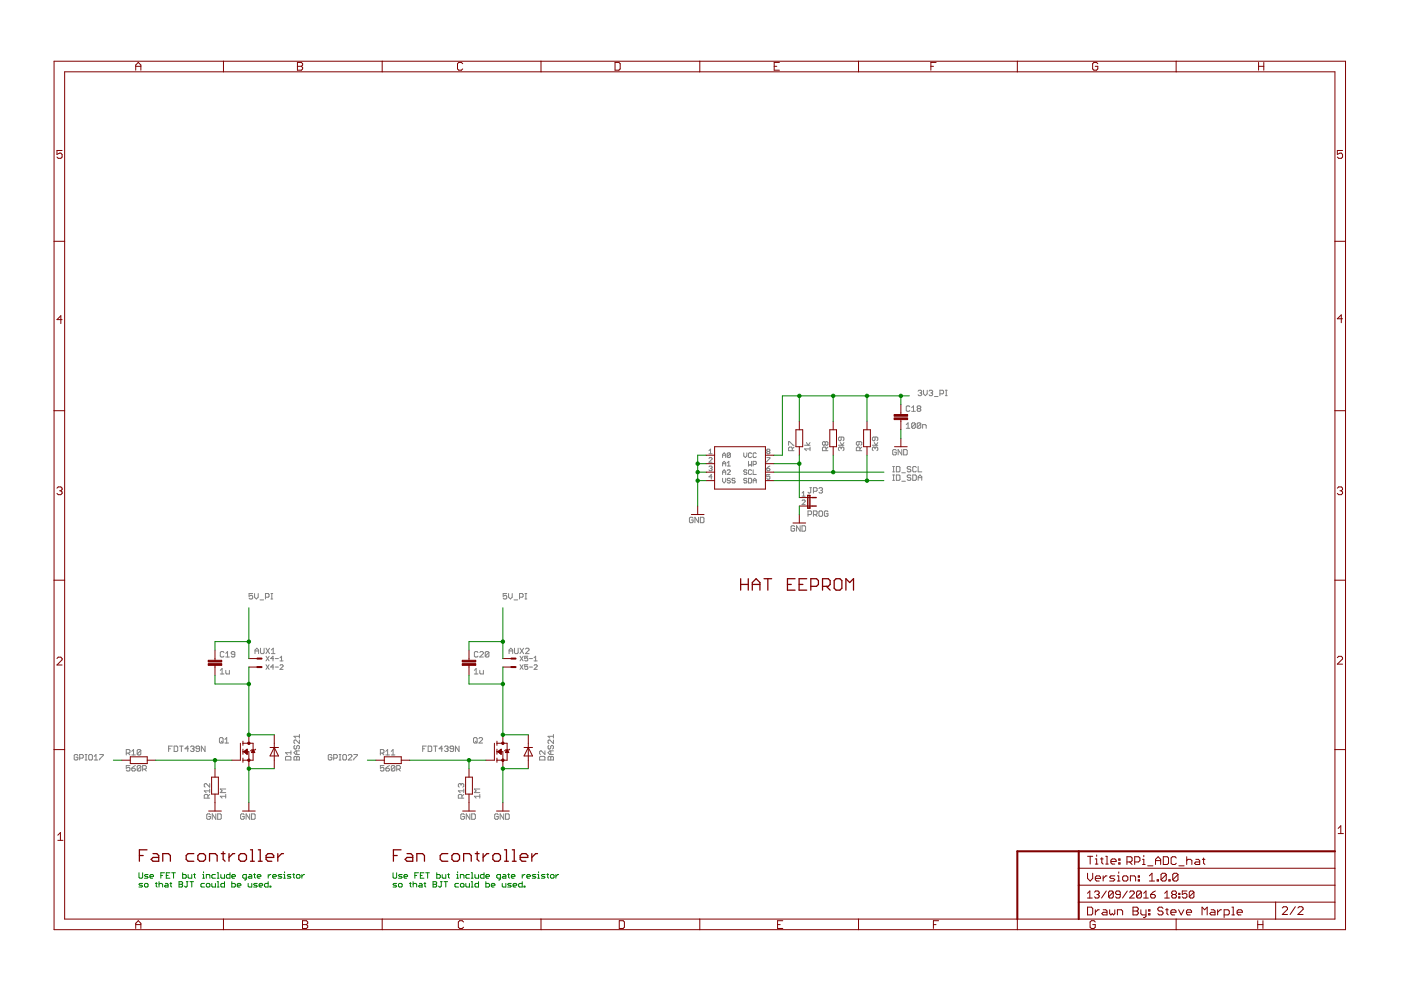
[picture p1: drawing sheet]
<svg xmlns="http://www.w3.org/2000/svg" width="420mm" height="297mm" viewBox="0 0 420 297" stroke-linecap="round" stroke-linejoin="round" font-family="sans-serif">
<g fill="none" stroke="#808080" stroke-width=".3">
<path d="M275.3 117.2l.3-.2h.5l.3 .2-.3 .6M275.9 117.8h.2M276.1 117.8l.3 .2-.3 .6h-.5l-.3-.3M277 117v1l.5 .6 .6-.6v-1M278.6 117.2l.3-.2h.5l.3 .2-.3 .6M279.1 117.8h.3M279.4 117.8l.3 .2-.3 .6h-.5l-.3-.3M280.2 118.9h1.1M281.9 118h.8l.3-.2v-.6l-.3-.2h-.8v1.6M283.5 117h.6M283.5 118.6h.6M283.8 117v1.6"/>
<path d="M212.6 137.4l.3-.2 .7 .2-1 1.2h1M212.6 135.1l.5-.5v1.4M212.6 136h1M212.6 139.9l.7-.2 .3 .2-.3 .5M216.7 137.1v-.9l.5-.5 .4 .5v.9M216.7 139.7v-1l.5-.4 .4 .4v1M216.7 136.4h.9M216.7 139h.9M218.1 138.7l.5-.4v1.4M218.1 139.7h.9M219 136l-.2-.3-.7 .3v.9M219 136v.9l-.2 .2-.7-.2"/>
<path d="M219 136l-.9 .9M223.1 135.7v1l.4 .4 .5-.4v-1M224.5 138.3v1.4l.4-.5 .5 .5v-1.4M225.4 136l-.2-.3-.7 .3v.9l.2 .2 .7-.2M225.9 139.2h.7l.2-.7-.2-.2h-.7v1.4M226.8 136l-.2-.3-.7 .3v.9l.2 .2 .7-.2M230 137.2h.9l-.9 1.4M230.2 135.3l-.2 .3 .2 .4 .7-.2-.2-.5M230.2 135.3l-.2-.2 .2-.5 .7 .3-.2 .4M230.2 135.3h.5M230.9 139.7l-.9 .7M236.5 133.5v-1.1h.3l1 1.1h.3"/>
<path d="M237.6 135.1v-.8l-.3-.3h-.5l-.3 .3v.8h1.6M238.1 134l-.5 .6M241.3 133.5h1.6M241.9 132.7l.5 .8 .5-.8M242.9 134.6h-1.6l.6 .5M242.9 134v1.1M247.5 132.7l-.3-.3-.5 .3v.5l.2 .3 .6-.3M247.5 132.7l.2-.3 .6 .3v.5l-.3 .3-.5-.3M247.5 132.7v.5M247.7 135.1v-.8l-.2-.3h-.6l-.2 .3v.8h1.6M248.3 134l-.6 .6M251.5 133.5h1.6"/>
<path d="M252 132.7l.5 .8 .6-.8M252.3 134.3l-.3-.3-.5 .3v.5l.2 .3M252.3 131v.8l-.3 .3-.5-.3v-.5l.2-.3h1.1l.3 .3v.5l-.3 .3M252.3 134.3l.2-.3 .6 .3v.5l-.3 .3M252.3 134.3v.3M257.6 132.4v.8l-.2 .3-.6-.3v-.5l.3-.3h1.1l.2 .3v.5l-.2 .3M257.9 135.1v-.8l-.3-.3h-.5l-.3 .3v.8h1.6M258.4 134l-.5 .6M261.6 133.5h1.6M262.2 132.7l.5 .8 .5-.8M262.4 134.3l-.2-.3-.6 .3v.5l.3 .3M262.4 134.3l.3-.3 .5 .3v.5l-.2 .3"/>
<path d="M262.4 131v.8l-.2 .3-.6-.3v-.5l.3-.3h1.1l.2 .3v.5l-.2 .3M262.4 134.3v.3M267.7 139.8h.6M268 139.8v1.6M268.8 135l-.3-.3h-.5l-.3 .3v1.1l.3 .3h.5l.3-.3v-.5h-.5M268.8 139.8h.8l.3 .3v1.1l-.3 .2h-.8zM270.4 134.7v1.7l-1.1-1.7v1.7M271 134.7h.8l.3 .3v1.1l-.3 .3h-.8zM271.8 127.3l.5-.6v1.7M271.8 128.4h1.1M272.9 121.9l-.3-.2h-.5l-.3 .2v1.1l.3 .3h.5l.3-.3M273.4 123.3h1.1"/>
<path d="M273.4 122.2l.6-.5v1.6M274.5 127v1.1l-.3 .3h-.5l-.3-.3M274.5 127l-.3-.3h-.5l-.3 .3v1.1M274.5 127l-1.1 1.1M275.3 122.5l-.2-.3 .2-.5h.6l.2 .2-.2 .6M275.3 122.5l-.2 .2 .2 .6h.6l.2-.3-.2-.5M275.3 122.5h.6M275.4 139.8v1.6h1M276.1 127v1.1l-.2 .3h-.6l-.2-.3M276.1 127l-.2-.3h-.6l-.2 .3v1.1M276.1 127l-1 1.1M276.7 128.4v-1.1h.8l.3 .3v.8"/>
<path d="M207.9 155.3l-.3-.3h-.6l-.2 .3v1.1l.2 .3h.6l.3-.3v-.5h-.6M209.5 155v1.7l-1.1-1.7v1.7M210 155h.8l.3 .3v1.1l-.3 .3h-.8zM213.1 140.4h.2M213.3 140.4l.3 .2-.3 .5-.7-.2M213.6 142.9h-1l.7-.7v1.4M216.7 142.2v-.9l.5-.5 .4 .5v.9M216.7 143.4v.9l.5 .5 .4-.5v-.9M216.7 141.5h.9M218.1 141.1l.2-.3 .7 .3-.9 1.1h.9M219 143.6l-.2-.2-.7 .2 .2 .5 .7 .2-.2 .5-.7-.3M220.5 143.6l-.3-.2-.7 .2 .3 .5 .7 .2-.3 .5-.7-.3"/>
<path d="M224 141.1l-.7-.3-.2 .5 .7 .2 .2 .5-.2 .2-.7-.2M224 143.6l-.7-.2-.2 .4 .7 .3 .2 .4-.2 .3-.7-.3M224.5 143.4h.7l.2 .2v.9l-.2 .3h-.7zM225.4 141.1l-.2-.3-.7 .3v.9l.2 .2 .7-.2M225.9 140.8v1.4h.9M225.9 144.1h.9M225.9 144.8v-1l.4-.4 .5 .4v1M230 140.4h.7l.2 .5-.7 .2zM230.9 142.2h-.9v.7l.4-.2 .5 .2-.2 .7-.7-.2M238.3 157.9l-.2-.3h-.6l-.3 .3v1.1l.3 .2h.6l.2-.2v-.6h-.5M240 157.6v1.6l-1.1-1.6v1.6M240.5 157.6h.8l.3 .3v1.1l-.3 .2h-.8z"/>
<path d="M240.5 147.8l.5-.5v1.4M240.5 148.7h1M240.5 150.1l.3-.2 .7 .2-1 1.2h1M242.3 154.2h.8l.3-.2v-.6l-.3-.3h-.8v1.7M242.9 146.2h.5M243.1 146.2v1.3l-.2 .3-.6-.3M243.9 154.2h.9l.2-.2v-.6l-.2-.3h-.9v1.7M243.9 147.3h.9l.2-.3v-.6l-.2-.2h-.9v1.6M244.5 154.2l.5 .6M245.6 146.4l.3-.2h.5l.3 .2-.3 .6M245.9 153.1h.5l.3 .3v1.1l-.3 .3h-.5l-.3-.3v-1.1zM246.1 147h.3"/>
<path d="M246.4 147l.3 .3-.3 .5h-.5l-.3-.3M248.3 153.4l-.2-.3h-.6l-.3 .3v1.1l.3 .3h.6l.2-.3v-.5h-.5M267.7 141.4h.6M267.7 144h.6M267.7 142.4h.6M268 142.4v1.6M268.8 142.4h.8l.3 .2v1.1l-.3 .3h-.8zM270.4 141.7h1.1M270.4 144.3h1.1M273.2 140.1l-.3-.3h-.5l-.3 .3 .3 .5h.5l.3 .3-.3 .5h-.5l-.3-.2M273.2 142.6l-.3-.2h-.5l-.3 .2 .3 .6h.5l.3 .2-.3 .6h-.5l-.3-.3M273.7 142.4h.8l.3 .2v1.1l-.3 .3h-.8z"/>
<path d="M274.8 140.1l-.3-.3h-.5l-.3 .3v1.1l.3 .2h.5l.3-.2M275.4 144v-1.1l.5-.5 .5 .5v1.1M275.4 143.2h1M75.8 177.9h-1.1v.8l.8-.2 .3 .2v.6l-.3 .2h-.5l-.3-.2M76.3 177.9v1.1l.6 .5 .5-.5v-1.1M78 179.8h1.1M79.6 179h.8l.3-.3v-.5l-.3-.3h-.8v1.6M81.3 177.9h.5M81.3 179.5h.5M81.5 177.9v1.6M152 177.9h-1.1v.8l.5-.2 .6 .2v.6l-.3 .2h-.5l-.3-.2M152.5 177.9v1.1l.6 .5 .5-.5v-1.1"/>
<path d="M154.2 179.8h1.1M155.8 179h.8l.3-.3v-.5l-.3-.3h-.8v1.6M157.4 177.9h.6M157.4 179.5h.6M157.7 177.9v1.6M67.2 195.6l-.3-.3h-.6l-.2 .3v1.1l.2 .2h.6l.3-.2M67.7 195.9l.5-.6v1.6M67.7 196.9h1.1M70.4 196.1h-.8l-.3-.2 .3-.6h.5l.3 .3v1.1l-.3 .2h-.5l-.3-.2M76.5 195.9v-1.1l.5-.5 .6 .5v1.1M76.5 195.1h1.1M78.1 194.3v1.3l.3 .3h.5l.3-.3v-1.3"/>
<path d="M79.8 194.3l1 1.6M79.8 196.7l.9 1.4M79.8 199.2l.9 1.4M80.7 196.7l-.9 1.4M80.7 199.2l-.9 1.4M80.8 194.3l-1 1.6M81.4 195.9h1.1M81.4 194.8l.5-.5v1.6M82.1 197.4h-.9l.7-.7v1.4M82.1 199.9h-.9l.7-.7v1.4M82.6 197.4h.9M82.6 199.9h.9"/>
<path d="M84 197.2l.4-.5v1.4M84 198.1h.9M84 199.5l.2-.3 .7 .3-.9 1.1h.9M143.3 195.6l-.2-.3h-.6l-.2 .3v1.1l.2 .2h.6l.2-.2M143.9 195.6l.3-.3h.5l.3 .3v.3l-1.1 1h1.1M146.6 195.6l-.3-.3h-.5l-.3 .3v1.1M146.6 195.6v1.1l-.3 .2h-.5l-.3-.2M146.6 195.6l-1.1 1.1M152.7 195.1h1.1M152.7 195.9v-1.1l.5-.5 .6 .5v1.1M154.3 194.3v1.3l.3 .3h.5l.3-.3v-1.3M155.9 194.3l1.1 1.6"/>
<path d="M156 196.7l.9 1.4M156 199.2l.9 1.4M156.9 196.7l-.9 1.4M156.9 199.2l-.9 1.4M157 194.3l-1.1 1.6M157.6 194.6l.3-.3h.5l.3 .3v.2l-1.1 1.1h1.1M158.3 196.7h-.9v.7l.4-.2 .5 .2-.2 .7-.7-.2M158.3 199.2h-.9v.7l.4-.2 .5 .2-.2 .7-.7-.2M158.8 197.4h.9M158.8 199.9h.9M160.2 198.1h.9M160.2 199.5l.2-.3 .7 .3-.9 1.1h.9"/>
<path d="M160.2 197.2l.4-.5v1.4M66.1 200.9l.5-.5v1.6M66.1 202h1.1M67.7 200.9v.8l.3 .3h.8v-1.1M142.3 202h1M142.3 200.9l.5-.5v1.6M143.9 200.9v.8l.3 .3h.8v-1.1M23.3 226.4l-.2-.2h-.6l-.3 .2v1.1l.3 .3h.6l.2-.3v-.5h-.5M23.9 227.2h.8l.3-.2v-.6l-.3-.2h-.8v1.6M25.5 227.8h.6M25.5 226.2h.6M25.8 226.2v1.6"/>
<path d="M26.9 226.2h.5l.3 .2v1.1l-.3 .3h-.5l-.3-.3v-1.1zM28.3 227.8h1M28.3 226.7l.5-.5v1.6M29.9 226.2h1.1v.2l-1.1 1.1v.3M37.9 225.7h.8l.3-.2v-.6l-.3-.2h-.8v1.6M38.4 225.7l.6 .6M39 229.5h-1.1v.8l.5-.3 .6 .3v.5l-.3 .3h-.6l-.2-.3M39.5 230.3h.8l.3 .5-.3 .3h-.5l-.3-.3zM39.5 225.2l.5-.5v1.6M39.5 226.3h1.1M40.6 229.5l-1.1 .8M42.2 229.7l-.2-.2h-.6l-.3 .2v1.1"/>
<path d="M42.2 229.7v1.1l-.2 .3h-.6l-.3-.3M42.2 224.9l-.2-.2h-.6l-.3 .2v1.1M42.2 224.9v1.1l-.2 .3h-.6l-.3-.3M42.2 229.7l-1.1 1.1M42.2 224.9l-1.1 1.1M42.8 230.5h.8l.3-.2v-.6l-.3-.2h-.8v1.6M43.3 230.5l.6 .6M50.6 224.4h.5M51.7 223.6h-1.1v1.7M52.2 223.6h.8l.3 .3v1.1l-.3 .3h-.8zM53.8 223.6h1.1M54.4 223.6v1.7"/>
<path d="M56.6 224.4h-1.1l.8-.8v1.7M57.1 223.9l.3-.3h.5l.3 .3-.3 .5M57.7 224.4h.2M57.9 224.4l.3 .3-.3 .6h-.5l-.3-.3M59.8 224.4h-.8l-.2-.2 .2-.6h.6l.2 .3v1.1l-.2 .3h-.6l-.2-.3M61.5 223.6v1.7l-1.1-1.7v1.7M62.4 239.2v-.8l-.3-.3h-.6l-.2 .3v.8h1.6M62.9 234.9v1l-1.1-1-.5 .2v.6l.2 .2M62.9 238.1l-.5 .6M62.9 237h-1.6l.5 .6M62.9 236.5v1.1M66.1 221.1h.5l.3 .3v1l-.3 .3h-.5l-.3-.3v-1z"/>
<path d="M66.4 222.2l.5 .5M67.5 222.7h1M67.5 221.6l.5-.5v1.6M67.7 238.7h-1.6l.5 .5M67.7 238.1v1.1M67.7 236.5h-1.6l.5 .5-.5 .6h1.6M85.6 227l.3-.3h1.1l.2 .3v.8h-1.6zM87.2 225.1v1M87.2 225.6h-1.6l.6 .5M88.2 227l.2-.3 .6 .3 .5-.3 .3 .3v.8h-1.6zM88.4 223.4l-.2 .3v.5l.5 .3 .3-.3v-.5l.5-.3 .3 .3v.5l-.3 .3M89 225.1v1"/>
<path d="M89 227v.8M89.8 221.8v1.1l-1.1-1.1-.5 .3v.5l.2 .3M89.8 220.2v1M89.8 225.1h-1.1l-.5 .5 .5 .5h1.1M89.8 220.7h-1.6l.5 .5M99.5 226.4l-.2-.2h-.6l-.3 .2v1.1l.3 .3h.6l.2-.3v-.5h-.5M100.1 227.2h.8l.3-.2v-.6l-.3-.2h-.8v1.6M101.7 227.8h.6M101.7 226.2h.6M102 226.2v1.6M102.8 226.4l.3-.2h.5l.3 .2v1.1l-.3 .3h-.5l-.3-.3zM104.4 226.4l.3-.2h.6l.2 .2v.3l-1.1 1.1h1.1"/>
<path d="M106.1 226.2h1.1v.2l-1.1 1.1v.3M114.1 225.7h.8l.2-.2v-.6l-.2-.2h-.8v1.6M114.6 225.7l.5 .6M115.1 229.5h-1v.8l.8-.3 .2 .3v.5l-.2 .3h-.6l-.2-.3M115.7 230.3h.8l.3 .5-.3 .3h-.5l-.3-.3zM115.7 226.3h1.1M115.7 225.2l.5-.5v1.6M116.8 229.5l-1.1 .8M117.3 226.3h1.1M117.3 225.2l.6-.5v1.6M118.4 229.7l-.2-.2h-.6l-.3 .2v1.1M118.4 229.7v1.1l-.2 .3h-.6l-.3-.3"/>
<path d="M118.4 229.7l-1.1 1.1M119 230.5h.8l.3-.2v-.6l-.3-.2h-.8v1.6M119.5 230.5l.6 .6M126.8 224.4h.5M127.8 223.6h-1v1.7M128.4 223.6h.8l.3 .3v1.1l-.3 .3h-.8zM130 223.6h1.1M130.6 223.6v1.7M132.8 224.4h-1.1l.8-.8v1.7M133.3 223.9l.3-.3h.5l.3 .3-.3 .5M133.9 224.4h.2M134.1 224.4l.3 .3-.3 .6h-.5l-.3-.3"/>
<path d="M136 224.4h-.8l-.2-.2 .2-.6h.6l.2 .3v1.1l-.2 .3h-.6l-.2-.3M137.7 223.6v1.7l-1.1-1.7v1.7M138.3 235.1l-.3-.2-.5 .2v.6l.2 .2M138.3 235.1l.2-.2 .6 .2v.6l-.3 .2M138.3 235.1v.3M138.5 239.2v-.8l-.2-.3h-.6l-.2 .3v.8h1.6M139.1 237h-1.6l.5 .6M139.1 238.1l-.6 .6M139.1 236.5v1.1M142.3 221.1h.5l.3 .3v1l-.3 .3h-.5l-.3-.3v-1zM142.5 222.2l.6 .5M143.6 221.4l.3-.3h.6l.2 .3v.2l-1.1 1.1h1.1"/>
<path d="M143.9 238.7h-1.6l.5 .5M143.9 236.5h-1.6l.5 .5-.5 .6h1.6M143.9 238.1v1.1M161.8 227l.3-.3h1.1l.2 .3v.8h-1.6zM163.4 225.1v1l-1.1-1h-.2l-.3 .2v.6l.3 .2M164.4 227l.2-.3 .6 .3 .5-.3 .3 .3v.8h-1.6zM164.6 223.4l-.2 .3v.5l.2 .3 .6-.3v-.5l.2-.3 .6 .3v.5l-.3 .3M165.2 225.1v1M165.2 227v.8M166 225.1h-1.1l-.5 .5 .5 .5h1.1M166 221.8v1.1l-1.1-1.1h-.3l-.2 .3v.5l.2 .3M166 220.7h-1.6l.5 .5"/>
<path d="M166 220.2v1M63.1 244.2l-.3-.3h-.5l-.3 .3v1.1l.3 .3h.5l.3-.3v-.5h-.6M64.7 243.9v1.7l-1.1-1.7v1.7M65.3 243.9h.8l.3 .3v1.1l-.3 .3h-.8zM73.2 244.2l-.2-.3h-.6l-.2 .3v1.1l.2 .3h.6l.2-.3v-.5h-.5M74.9 243.9v1.7l-1.1-1.7v1.7M75.4 243.9h.8l.3 .3v1.1l-.3 .3h-.8zM139.3 244.2l-.3-.3h-.5l-.3 .3v1.1l.3 .3h.5l.3-.3v-.5h-.6M140.9 243.9v1.7l-1.1-1.7v1.7M141.5 243.9h.8l.3 .3v1.1l-.3 .3h-.8zM149.4 244.2l-.2-.3h-.6l-.2 .3v1.1l.2 .3h.6l.2-.3v-.5h-.5M151.1 243.9v1.7l-1.1-1.7v1.7"/>
<path d="M151.6 243.9h.8l.3 .3v1.1l-.3 .3h-.8z"/>
</g>
<g fill="none" stroke="#800000" stroke-width=".38">
<path d="M222.1 173.5v3.4M222.1 175.2h2.3M224.4 173.5v3.4M225.6 175.2h2.3M225.6 176.9v-2.3l1.2-1.1 1.1 1.1v2.3M229.1 173.5h2.3M230.3 173.5v3.4M236.2 175.2h1.1M238.4 173.5h-2.2v3.4h2.2M239.6 175.2h1.2M241.9 173.5h-2.3v3.4h2.3M243.2 175.7h1.7l.5-.5v-1.2l-.5-.5h-1.7v3.4"/>
<path d="M246.7 175.7h1.7l.6-.5v-1.2l-.6-.5h-1.7v3.4M247.8 175.7l1.2 1.2M250.7 173.5h1.2l.6 .5v2.3l-.6 .6h-1.2l-.5-.6v-2.3zM253.7 176.9v-3.4l1.1 1.1 1.2-1.1v3.4M41.8 256.4h1.1M44.1 254.7h-2.3v3.4M45.9 255.9h1.1l.6 .5v1.7h-1.7l-.6-.5 .6-.6h1.7M48.8 258.1v-2.2h1.7l.6 .5v1.7M58.1 255.9h-1.7l-.6 .5v1.2l.6 .5h1.7M59.9 255.9h1.1l.6 .5v1.2l-.6 .5h-1.1l-.6-.5v-1.2zM62.8 258.1v-2.2h1.8l.5 .5v1.7M66.4 255.9h1.1"/>
<path d="M66.9 255.3v2.3l.6 .5M68.7 255.9v2.2M70.4 255.9h-.6l-1.1 1.1M71.6 256.4l.6-.5h1.1l.6 .5v1.2l-.6 .5h-1.1l-.6-.5zM75.1 254.7h.6v3.4M75.1 258.1h1.2M77.5 254.7h.5v3.4M77.5 258.1h1.1M79.8 257h2.3v-.6l-.6-.5h-1.1l-.6 .5v1.2l.6 .5h1.1M83.3 255.9v2.2M85 255.9h-.5l-1.2 1.1M118 256.4h1.1"/>
<path d="M120.3 254.7h-2.3v3.4M122.1 255.9h1.1l.6 .5v1.7h-1.7l-.6-.5 .6-.6h1.7M125 258.1v-2.2h1.7l.6 .5v1.7M134.3 255.9h-1.7l-.6 .5v1.2l.6 .5h1.7M136.1 255.9h1.1l.6 .5v1.2l-.6 .5h-1.1l-.6-.5v-1.2zM139 258.1v-2.2h1.8l.5 .5v1.7M142.5 255.9h1.2M143.1 255.3v2.3l.6 .5M144.9 255.9v2.2M146.6 255.9h-.6l-1.1 1.1M148.4 255.9h1.1l.6 .5v1.2l-.6 .5h-1.1l-.6-.5v-1.2zM151.3 254.7h.6v3.4"/>
<path d="M151.3 258.1h1.2M153.6 254.7h.6v3.4M153.6 258.1h1.2M156 257h2.3v-.6l-.6-.5h-1.1l-.6 .5v1.2l.6 .5h1.1M159.5 255.9v2.2M161.2 255.9h-.6l-1.1 1.1"/>
</g>
<g fill="none" stroke="#800000" stroke-width=".3">
<path d="M16.2 18.4h387.3v260.3h-387.3zM40.7 19.9h1.5M67 18.4v3.1M89.2 19.9h1.2M89.2 18.7h1.2l.4 .4v.4l-.4 .4 .4 .4v.4l-.4 .3h-1.2zM114.6 18.4v3.1M138.8 19.1l-.4-.4h-.8l-.4 .4v1.6l.4 .3h.8l.4-.3M162.2 18.4v3.1M184.4 18.7h1.2l.4 .4v1.6l-.4 .3h-1.2zM209.9 18.4v3.1M232.2 19.9h.8M233.7 18.7h-1.5v2.3h1.5"/>
<path d="M257.5 18.4v3.1M279.2 19.9h.8M280.7 18.7h-1.5v2.3M305.1 18.4v3.1M329.2 19.1l-.4-.4h-.7l-.4 .4v1.6l.4 .3h.7l.4-.3v-.8h-.7M352.7 18.4v3.1M377.4 18.7v2.3M377.4 19.9h1.6M379 18.7v2.3M19.4 21.5h380.9v254h-380.9zM40.7 21v-1.5l.8-.8 .7 .8v1.5M18.6 45.1h-1.5v1.2l.8-.4h.3l.4 .4v.8l-.4 .4h-.7l-.4-.4"/>
<path d="M402.6 45.1h-1.5v1.2l1.2-.4 .3 .4v.8l-.3 .4h-.8l-.4-.4M16.2 72.3h3.2M400.3 72.3h3.2M18.6 95.8h-1.5l1.1-1.2v2.4M402.6 95.5h-1.5l1.2-1.1v2.3M16.2 123.1h3.2M211.8 136.4h2.5M211.8 139h2.5M214.3 133.9h15.3v12.7h-15.3zM229.6 136.4h2.5M229.6 139h2.5M238.7 128.8h2v5.1h-2z"/>
<path d="M239.7 126.3v2.5M239.7 133.9v2.5M248.9 128.8h2v5.1h-2zM249.9 126.3v2.5M249.9 133.9v2.5M259 128.8h2v5.1h-2zM260 126.3v2.5M260 133.9v2.5M268.3 133.9h3.8M270.2 121.2v3M270.2 125.8v3M270.2 131.4v2.5"/>
<path d="M400.3 123.1h3.2M17.1 146.3l.4-.4h.7l.4 .4v.4l-.4 .4M17.9 147.1h.3M18.2 147.1l.4 .4v.4l-.4 .4h-.7l-.4-.4M207.3 154.2h3.8M209.2 151.7v2.5M211.8 141.5h2.5M211.8 144.1h2.5M229.6 141.5h2.5M229.6 144.1h2.5M237.8 156.8h3.8M239.7 154.2v2.6"/>
<path d="M239.7 149.1h3.8M239.7 151.7h3.8M401.1 146.3l.4-.4h.8l.3 .4v.4l-.3 .4M401.8 147.1h.5M402.3 147.1l.3 .4v.4l-.3 .4h-.8l-.4-.4M16.2 173.9h3.2M400.3 173.9h3.2M17.1 197.4l.4-.4h.7l.4 .4v.4l-1.5 1.5h1.5M64.5 194.9v3M64.5 199.4v3.1M74.6 197.4h2.6M74.6 199.9h2.6"/>
<path d="M140.7 194.9v3M140.7 199.4v3.1M150.8 197.4h2.6M150.8 199.9h2.6M401.1 197.1l.4-.4h.8l.3 .4v.4l-1.5 1.6h1.5M16.2 224.7h3.2M36.5 227.9h2.6M39.1 226.8h5.1v2.1h-5.1zM44.2 227.9h2.5M63.5 232.9h2v5.1h-2zM64.5 230.4v2.5M64.5 238v5.1"/>
<path d="M72.1 222.8v5.1h-2.5M72.9 222.8h3v5.1h-3M72.9 225.3h1.7v5.1M72.9 222.1v1.3M72.9 224.6v1.5M72.9 227.2v1.3M73.1 225.3l1-.7v1.5zM73.1 225.3h1M73.2 225.2h.9M73.3 225.5h.8M73.4 225.1h.7M73.4 225.6h.7"/>
<path d="M73.6 225h.5M73.6 225.7h.5M73.7 224.9h.4M73.8 225.8h.3M73.9 224.7h.2M73.9 226h.2M74 224.6h.1M74.1 226.1h.1M74.6 220.2v2.6M75.5 225.5h.8M75.5 225.3h.7M75.6 225.2h.6"/>
<path d="M75.7 225.1h.4M75.8 225h.2M75.9 224.9h.1M75.9 224.8l.5 .8h-1zM76.7 224.6l-.3 .2h-1l-.3 .3M81 224h2.5M82.3 220.2v10.2M82.3 224l1.2 2.6h-2.5zM112.7 227.9h2.6M115.3 226.8h5v2.1h-5zM120.3 227.9h2.6M139.6 232.9h2.1v5.1h-2.1z"/>
<path d="M140.7 230.4v2.5M140.7 238v5.1M148.3 222.8v5.1h-2.6M149 222.8h3.1v5.1h-3.1M149 225.3h1.8v5.1M149 222.1v1.3M149 224.6v1.5M149 227.2v1.3M149.3 225.3l1-.7v1.5zM149.3 225.3h1M149.4 225.2h.9M149.5 225.5h.8"/>
<path d="M149.6 225.1h.7M149.6 225.6h.7M149.8 225h.5M149.8 225.7h.5M149.9 224.9h.4M149.9 225.8h.4M150.1 224.7h.2M150.1 226h.2M150.2 224.6h.1M150.3 226.1h.1M150.8 220.2v2.6M151.7 225.5h.8"/>
<path d="M151.7 225.3h.7M151.8 225.2h.6M151.9 225.1h.4M152 225h.2M152.1 224.9h.1M152.1 224.8l.5 .8h-1zM152.8 224.6l-.2 .2h-1l-.3 .3M157.2 224h2.5M158.4 224l1.3 2.6h-2.5zM158.4 220.2v10.2M400.3 224.7h3.2M17.3 250.3l.8-.7v2.3"/>
<path d="M17.3 251.9h1.6M62.6 243.1h3.8M72.7 243.1h3.8M74.6 240.6v2.5M138.7 243.1h3.9M148.9 243.1h3.8M150.8 240.6v2.5M326.2 256.7h1.5M326.9 256.7v2.3M328.5 257.5h.4v1.5M328.5 259h.8M328.9 256.3v.4"/>
<path d="M330.1 257.5h.7M330.4 257v1.6l.4 .4M331.6 256.7h.4v2.3M331.6 259h.8M333.2 258.2h1.5v-.4l-.4-.3h-.7l-.4 .3v.8l.4 .4h.7M335.5 257.5h.4v.3h-.4zM335.5 258.6h.4v.4h-.4zM338 258.4h1.1l.4-.4v-.8l-.4-.4h-1.1v2.3M338.8 258.4l.7 .7M340.3 258.4h1.2l.4-.4v-.8l-.4-.4h-1.2v2.3M342.6 257.6h.4v1.5M342.6 259.1h.8"/>
<path d="M343 256.4v.4M344.2 259.5h1.6M346.5 259.1v-1.5l.8-.8 .8 .8v1.5M346.5 258h1.6M348.9 256.8h1.2l.3 .4v1.5l-.3 .4h-1.2zM352.8 257.2l-.4-.4h-.8l-.4 .4v1.5l.4 .4h.8l.4-.4M353.5 259.5h1.6M355.9 258l.4-.4h.8l.3 .4v1.1M355.9 256.8v2.3M358.6 257.6h.8l.4 .4v1.1h-1.2l-.4-.4 .4-.3h1.2M360.6 257.6h.8M361 257.2v1.5l.4 .4"/>
<path d="M401.3 248.3l.8-.8v2.4M401.3 249.9h1.6M40.7 278.3v-1.5l.8-.8 .7 .8v1.5M40.7 277.1h1.5M67 275.5v3.2M90.7 277.1h1.2M90.7 276h1.2l.4 .4v.4l-.4 .3 .4 .4v.4l-.4 .4h-1.2zM114.6 275.5v3.2M139 276.4l-.4-.4h-.8l-.3 .4v1.5l.3 .4h.8l.4-.4M162.2 275.5v3.2M185.7 276h1.2l.4 .4v1.5l-.4 .4h-1.2zM209.9 275.5v3.2"/>
<path d="M233.2 277.1h.8M234.8 276h-1.6v2.3h1.6M257.5 275.5v3.2M279.9 277.1h.8M281.5 276h-1.6v2.3M305.1 275.5v3.2M323.5 270.4h76.8M323.5 265.3h76.8M323.5 260.2h76.8M326.1 267.8l.7-.7v2.1M326.1 269.2h1.5M326.2 271.9h1.1l.4 .4v1.6l-.4 .3h-1.1z"/>
<path d="M326.2 261.7v1.6l.7 .8 .8-.8v-1.6M328.3 267.4l.3-.3h.7l.3 .3v.4l-.3 .3M328.5 276.4l-.4-.4h-.8l-.4 .4v1.5l.4 .4h.8l.4-.4v-.8h-.8M328.5 263.3h1.6v-.4l-.4-.4h-.8l-.4 .4v.8l.4 .4h.8M328.5 272.7v1.5M329 268.1h.3M329.3 268.1l.3 .4v.3l-.3 .4h-.7l-.3-.4M329.7 272.7h-.4l-.8 .8M330.8 272.7h.8l.4 .4v1.1h-1.2l-.4-.3 .4-.4h1.2M330.8 262.5v1.6M331.8 267.1l-1.5 2.1M332 262.5h-.4l-.8 .8"/>
<path d="M332.8 272.7v1.2l.4 .3 .4-.3 .3 .3 .4-.3v-1.2M333.9 267.4v1.4l-.4 .4h-.7l-.3-.4M333.9 267.4l-.4-.3h-.7l-.3 .3v1.4M333.9 267.4l-1.4 1.4M334.3 262.5h-1.1l-.4 .4 .4 .4h.7l.4 .4-.4 .4h-1.1M335.1 274.2v-1.5h1.2l.4 .4v1.1M335.1 264.1h.8M335.1 262.5h.4v1.6M335.5 261.3v.4M336 268.1h-1.1l-.3-.3v-.4l.3-.3h.7l.4 .3v1.4l-.4 .4h-.7l-.3-.4M336.7 262.9l.4-.4h.7l.4 .4v.8l-.4 .4h-.7l-.4-.4zM338.1 267.1l-1.4 2.1"/>
<path d="M338.8 267.4l.3-.3h.7l.4 .3v.4l-1.4 1.4h1.4M339 264.1v-1.6h1.2l.4 .4v1.2M339.8 271.9h1.2l.4 .4v.4l-.4 .4 .4 .4v.4l-.4 .3h-1.2zM339.8 273.1h1.2M341.4 263.7h.3v.4h-.3zM341.4 262.5h.3v.4h-.3zM342.1 272.7v1.2l.4 .3h1.2M342.3 267.4v1.4l-.4 .4h-.7l-.3-.4M342.3 267.4l-.4-.3h-.7l-.3 .3v1.4M342.3 267.4l-1.4 1.4M343 269.2h1.4M343 267.8l.7-.7v2.1"/>
<path d="M343.7 272.7v1.9l-.4 .4h-.4M344.5 272.7h.4v.4h-.4zM344.5 273.9h.4v.3h-.4zM344.7 262.5l.8-.8v2.4M344.7 264.1h1.5M345.1 268.1h1l.4 .4v.3l-.4 .4h-.7l-.3-.4zM346.5 267.1l-1.4 1M347 263.7h.4v.4h-.4zM348.8 272.3l-.4-.4h-.8l-.4 .4v.4l.4 .4h.8l.4 .4v.4l-.4 .3h-.8l-.4-.3M349.3 267.8l.7-.7v2.1M349.3 269.2h1.4M349.6 272.7h.8"/>
<path d="M349.8 262.1v1.6l-.4 .4h-.8l-.4-.4M349.8 262.1l-.4-.4h-.8l-.4 .4v1.6M349.8 262.1l-1.6 1.6M350 272.3v1.6l.4 .3M350.5 263.7h.4v.4h-.4zM351.1 273.5h1.6v-.4l-.4-.4h-.8l-.4 .4v.8l.4 .3h.8M351.7 268.1l-.3 .4v.3l.3 .4h.7l.4-.4v-.3l-.4-.4M351.7 268.1l-.3-.3v-.4l.3-.3h.7l.4 .3v.4l-.4 .3M351.7 268.1h.7M352.7 275.5v3.2M353.3 262.1v1.6l-.4 .4h-.8l-.4-.4M353.3 262.1l-.4-.4h-.8l-.4 .4v1.6"/>
<path d="M353.3 262.1l-1.6 1.6M353.5 272.7l.7 1.5 .8-1.5M353.5 268.8h.3v.4h-.3zM353.5 267.8h.3v.3h-.3zM355.8 273.5h1.6v-.4l-.4-.4h-.8l-.4 .4v.8l.4 .3h.8M356 267.1h-1.4v1l.7-.3h.3l.4 .3v.7l-.4 .4h-.7l-.3-.4M358.1 267.4v1.4l-.4 .4h-.7l-.3-.4M358.1 267.4l-.4-.3h-.7l-.3 .3v1.4M358.1 267.4l-1.4 1.4M360.5 274.2v-2.3l.8 .8 .7-.8v2.3M363.2 272.7h.8l.4 .4v1.1h-1.2l-.4-.3 .4-.4h1.2M365.2 272.7v1.5"/>
<path d="M366.3 272.7h-.3l-.8 .8M367.1 274.2h1.2l.4-.3v-.8l-.4-.4h-1.2v2.3M369.4 271.9h.4v2.3M369.4 274.2h.8M371 273.5h1.6v-.4l-.4-.4h-.8l-.4 .4v.8l.4 .3h.8M377.2 277.1h1.6M377.2 276v2.3M378.8 276v2.3M382.6 270.4v5.1M384.6 272.2l.4-.4h.7l.4 .4v.4l-1.5 1.5h1.5M388.5 271.8l-1.6 2.3M389.2 272.2l.4-.4h.8l.4 .4v.4l-1.6 1.5h1.6"/>
</g>
<path d="M77.2 197.4h1.2M77.2 199.9h1.2M153.4 197.4h1.2M153.4 199.9h1.2M323.5 255.2v20.3M400.3 255.2h-95.2v20.3" fill="none" stroke="#800000" stroke-width=".61"/>
<g fill="#800000" stroke="#800000" stroke-width=".3">
<circle cx="74.6" cy="227.9" r=".36"/>
<circle cx="74.6" cy="222.8" r=".36"/>
<circle cx="150.8" cy="227.9" r=".36"/>
<circle cx="150.8" cy="222.8" r=".36"/>
</g>
<g fill="#800000" stroke="#800000" stroke-width=".3">
<path d="M62.4 198.9h4.1v.5h-4.1z"/>
<path d="M62.4 197.9h4.1v.5h-4.1z"/>
<path d="M138.6 198.9h4.1v.5h-4.1z"/>
<path d="M138.6 197.9h4.1v.5h-4.1z"/>
<path d="M268.1 125.3h4.1v.5h-4.1z"/>
<path d="M268.1 124.2h4.1v.6h-4.1z"/>
</g>
<path d="M242.3 148.5h.6v3.8h-.6zM243.5 149.1h1.3M243.5 151.7h1.3" fill="none" stroke="#800000" stroke-width=".42"/>
<g fill="none" stroke="#008000" stroke-width=".3">
<path d="M239.7 118.7v7.6M249.9 118.7v7.6M260 118.7v7.6M270.2 118.7v2.5M272.7 118.7h-38.1v17.7h-2.5M209.2 139h2.6M211.8 136.4h-2.6v15.3M232.1 139h7.6M239.7 136.4v12.7M249.9 136.4v5.1M260 136.4v7.7M270.2 128.8v2.6"/>
<path d="M209.2 144.1h2.6M209.2 141.5h2.6M232.1 144.1h33M232.1 141.5h33M239.7 151.7v2.5M74.6 182.2v15.2M74.6 199.9v20.3h7.7M74.6 192.3h-10.1v2.6M150.8 182.2v15.2M150.8 199.9v20.3h7.6M150.8 192.3h-10.1v2.6M64.5 202.5v2.5h10.1"/>
<path d="M140.7 202.5v2.5h10.1M34 227.9h2.5M46.7 227.9h22.9M64.5 227.9v2.5M82.3 230.4h-7.7v10.2M110.2 227.9h2.5M122.9 227.9h22.8M140.7 227.9v2.5M158.4 230.4h-7.6v10.2M41.7 261.6v1.4l.3 .2h.5l.3-.2v-1.4M42.8 264.8h-.8l-.3 .3 1.1 .5-.3 .3h-.8M43.3 265.1l.3-.3h.5l.3 .3v.5l-.3 .3h-.5l-.3-.3z"/>
<path d="M44.4 262.1h-.8l-.3 .3 1.1 .6-.3 .2h-.8M45 262.7h1l-.2-.6h-.6l-.2 .3v.6l.2 .2h.6M46.6 264.8h.5M46.9 264.5v1.1l.2 .3M47.7 265.1l.3-.3h.5l.3 .3v.8M47.7 264.3v1.6M48.2 262.4h.6M49.3 261.6h-1.1v1.6M49.6 264.8h.5l.3 .3v.8h-.8l-.3-.3 .3-.3h.8M49.9 262.4h.5M50.9 261.6h-1v1.6h1M51 264.8h.5"/>
<path d="M51.2 264.5v1.1l.3 .3M51.5 261.6h1.1M52 261.6v1.6M53.7 264.3h.8l.3 .2-.3 .6 .3 .5-.3 .3h-.8zM53.7 265.1h.8M54.8 261.6v1.6h.8l.3-.2v-.6l-.3-.3h-.8M55.9 264.3h.5M56.1 264.3v1.3l-.2 .3-.6-.3M56.4 262.1v.9l.3 .2h.8v-1.1M57 264.3h1M57.5 264.3v1.6M58.1 262.1h.5"/>
<path d="M58.3 261.9v1.1l.3 .2M60.8 263.2h.5M60.8 262.1h.2v1.1M61 261.3v.3M61.3 264.8h-.8l-.3 .3v.5l.3 .3h.8M61.9 263.2v-1.1h.8l.2 .3v.8M62.1 264.8h.6l.2 .3v.5l-.2 .3h-.6l-.2-.3v-.5zM63.5 264.8v.8l.3 .3h.8v-1.1M64.6 262.1h-.8l-.3 .3v.6l.3 .2h.8M65.2 263.2h.5M65.2 261.6h.2v1.6M65.2 264.3h.2v1.6"/>
<path d="M65.2 265.9h.5M66.2 262.1v.9l.3 .2h.8v-1.1M67.3 264.3v1.6h-.8l-.3-.3v-.5l.3-.3h.8M69 261.6v1.6h-.8l-.3-.2v-.6l.3-.3h.8M69.5 262.7h1.1l-.3-.6h-.5l-.3 .3v.6l.3 .2h.5M69.5 264.3v1.6h.8l.3-.3v-.5l-.3-.3h-.8M71.1 265.3h1.1l-.2-.5h-.6l-.3 .3v.5l.3 .3h.6M73.9 263.2h-.8l-.3-.2v-.6l.3-.3h.8v1.4l-.6 .3M74.4 264.8v.8l.3 .3h.8v-1.1M74.7 262.1h.5l.3 .3v.8h-.8l-.3-.2 .3-.3h.8M76.1 262.1h.5M76.3 261.9v1.1l.3 .2"/>
<path d="M77.2 262.7h1l-.2-.6h-.6l-.2 .3v.6l.2 .2h.6M77.2 264.8h-.9l-.2 .3 1.1 .5-.3 .3h-.8M77.7 265.3h1.1l-.3-.5h-.5l-.3 .3v.5l.3 .3h.5M80.4 264.3v1.6h-.8l-.3-.3v-.5l.3-.3h.8M80.4 262.1v1.1M81 265.6h.2v.3h-.2zM81.2 262.1h-.2l-.6 .6M81.8 262.7h1.1l-.3-.6h-.5l-.3 .3v.6l.3 .2h.5M84.5 262.1h-.8l-.3 .3 .3 .3h.5l.3 .3-.3 .2h-.8M85.1 263.2h.5M85.1 262.1h.2v1.1M85.3 261.3v.3"/>
<path d="M87.2 262.1h-.8l-.3 .3 1.1 .6-.2 .2h-.9M87.8 262.1h.5M88.1 261.9v1.1l.2 .2M88.9 262.4l.3-.3h.5l.3 .3v.6l-.3 .2h-.5l-.3-.2zM90.5 262.1v1.1M91.3 262.1h-.2l-.6 .6M117.9 261.6v1.4l.3 .2h.5l.3-.2v-1.4M119 264.8h-.8l-.3 .3 1.1 .5-.3 .3h-.8M119.5 265.1l.3-.3h.5l.3 .3v.5l-.3 .3h-.5l-.3-.3zM120.6 262.1h-.8l-.3 .3 .3 .3h.5l.3 .3-.3 .2h-.8M121.2 262.7h1l-.2-.6h-.6l-.2 .3v.6l.2 .2h.6M122.8 264.8h.5"/>
<path d="M123.1 264.5v1.1l.2 .3M123.9 265.1l.2-.3h.6l.3 .3v.8M123.9 264.3v1.6M124.4 262.4h.6M125.5 261.6h-1.1v1.6M125.8 264.8h.5l.3 .3v.8h-.8l-.3-.3 .3-.3h.8M126.1 262.4h.5M127.1 261.6h-1v1.6h1M127.1 264.8h.6M127.4 264.5v1.1l.3 .3M127.7 261.6h1.1M128.2 261.6v1.6"/>
<path d="M129.9 264.3h.8l.3 .2-.3 .6 .3 .5-.3 .3h-.8zM129.9 265.1h.8M131 261.6v1.6h.8l.3-.2v-.6l-.3-.3h-.8M132.1 264.3h.5M132.3 264.3v1.3l-.2 .3-.6-.3M132.6 262.1v.9l.3 .2h.8v-1.1M133.2 264.3h1M133.7 264.3v1.6M134.2 262.1h.6M134.5 261.9v1.1l.3 .2M137 263.2h.5M137 262.1h.2v1.1"/>
<path d="M137.2 261.3v.3M137.5 264.8h-.8l-.3 .3v.5l.3 .3h.8M138.1 263.2v-1.1h.8l.2 .3v.8M138.1 265.1l.2-.3h.6l.2 .3v.5l-.2 .3h-.6l-.2-.3zM139.7 264.8v.8l.3 .3h.8v-1.1M140.8 262.1h-.8l-.3 .3v.6l.3 .2h.8M141.3 263.2h.6M141.3 261.6h.3v1.6M141.3 265.9h.6M141.3 264.3h.3v1.6M142.4 262.1v.9l.3 .2h.8v-1.1M143.5 264.3v1.6h-.8l-.3-.3v-.5l.3-.3h.8"/>
<path d="M145.2 261.6v1.6h-.9l-.2-.2v-.6l.2-.3h.9M145.7 262.7h1.1l-.3-.6h-.5l-.3 .3v.6l.3 .2h.5M145.7 264.3v1.6h.8l.3-.3v-.5l-.3-.3h-.8M147.3 265.3h1.1l-.3-.5h-.5l-.3 .3v.5l.3 .3h.5M150.1 263.2h-.9l-.2-.2v-.6l.2-.3h.9v1.4l-.6 .3M150.6 264.8v.8l.3 .3h.8v-1.1M150.9 262.1h.5l.3 .3v.8h-.8l-.3-.2 .3-.3h.8M152.3 262.1h.5M152.5 261.9v1.1l.3 .2M153.3 264.8h-.8l-.2 .3 1 .5-.2 .3h-.8M153.4 262.7h1l-.2-.6h-.6l-.2 .3v.6l.2 .2h.6M153.9 265.3h1.1l-.3-.5h-.5l-.3 .3v.5l.3 .3h.5"/>
<path d="M156.6 264.3v1.6h-.8l-.3-.3v-.5l.3-.3h.8M156.6 262.1v1.1M157.2 265.6h.2v.3h-.2zM157.4 262.1h-.2l-.6 .6M158 262.7h1.1l-.3-.6h-.6l-.2 .3v.6l.2 .2h.6M160.7 262.1h-.8l-.3 .3 1.1 .6-.3 .2h-.8M161.2 263.2h.6M161.2 262.1h.3v1.1M161.5 261.3v.3M163.4 262.1h-.8l-.3 .3 1.1 .6-.2 .2h-.9M164 262.1h.5M164.3 261.9v1.1l.2 .2"/>
<path d="M165.1 262.4l.3-.3h.5l.3 .3v.6l-.3 .2h-.5l-.3-.2zM166.7 262.1v1.1M167.5 262.1h-.2l-.6 .6"/>
</g>
<g fill="#008000" stroke="#008000" stroke-width=".3">
<circle cx="74.6" cy="230.4" r=".51"/>
<circle cx="150.8" cy="230.4" r=".51"/>
<circle cx="209.2" cy="144.1" r=".51"/>
<circle cx="209.2" cy="141.5" r=".51"/>
<circle cx="209.2" cy="139" r=".51"/>
<circle cx="74.6" cy="220.2" r=".51"/>
<circle cx="74.6" cy="205" r=".51"/>
<circle cx="64.5" cy="227.9" r=".51"/>
<circle cx="150.8" cy="220.2" r=".51"/>
<circle cx="150.8" cy="205" r=".51"/>
<circle cx="140.7" cy="227.9" r=".51"/>
<circle cx="74.6" cy="192.3" r=".51"/>
<circle cx="150.8" cy="192.3" r=".51"/>
<circle cx="239.7" cy="118.7" r=".51"/>
<circle cx="249.9" cy="118.7" r=".51"/>
<circle cx="260" cy="118.7" r=".51"/>
<circle cx="270.2" cy="118.7" r=".51"/>
<circle cx="239.7" cy="139" r=".51"/>
<circle cx="249.9" cy="141.5" r=".51"/>
<circle cx="260" cy="144.1" r=".51"/>
</g>
</svg>
